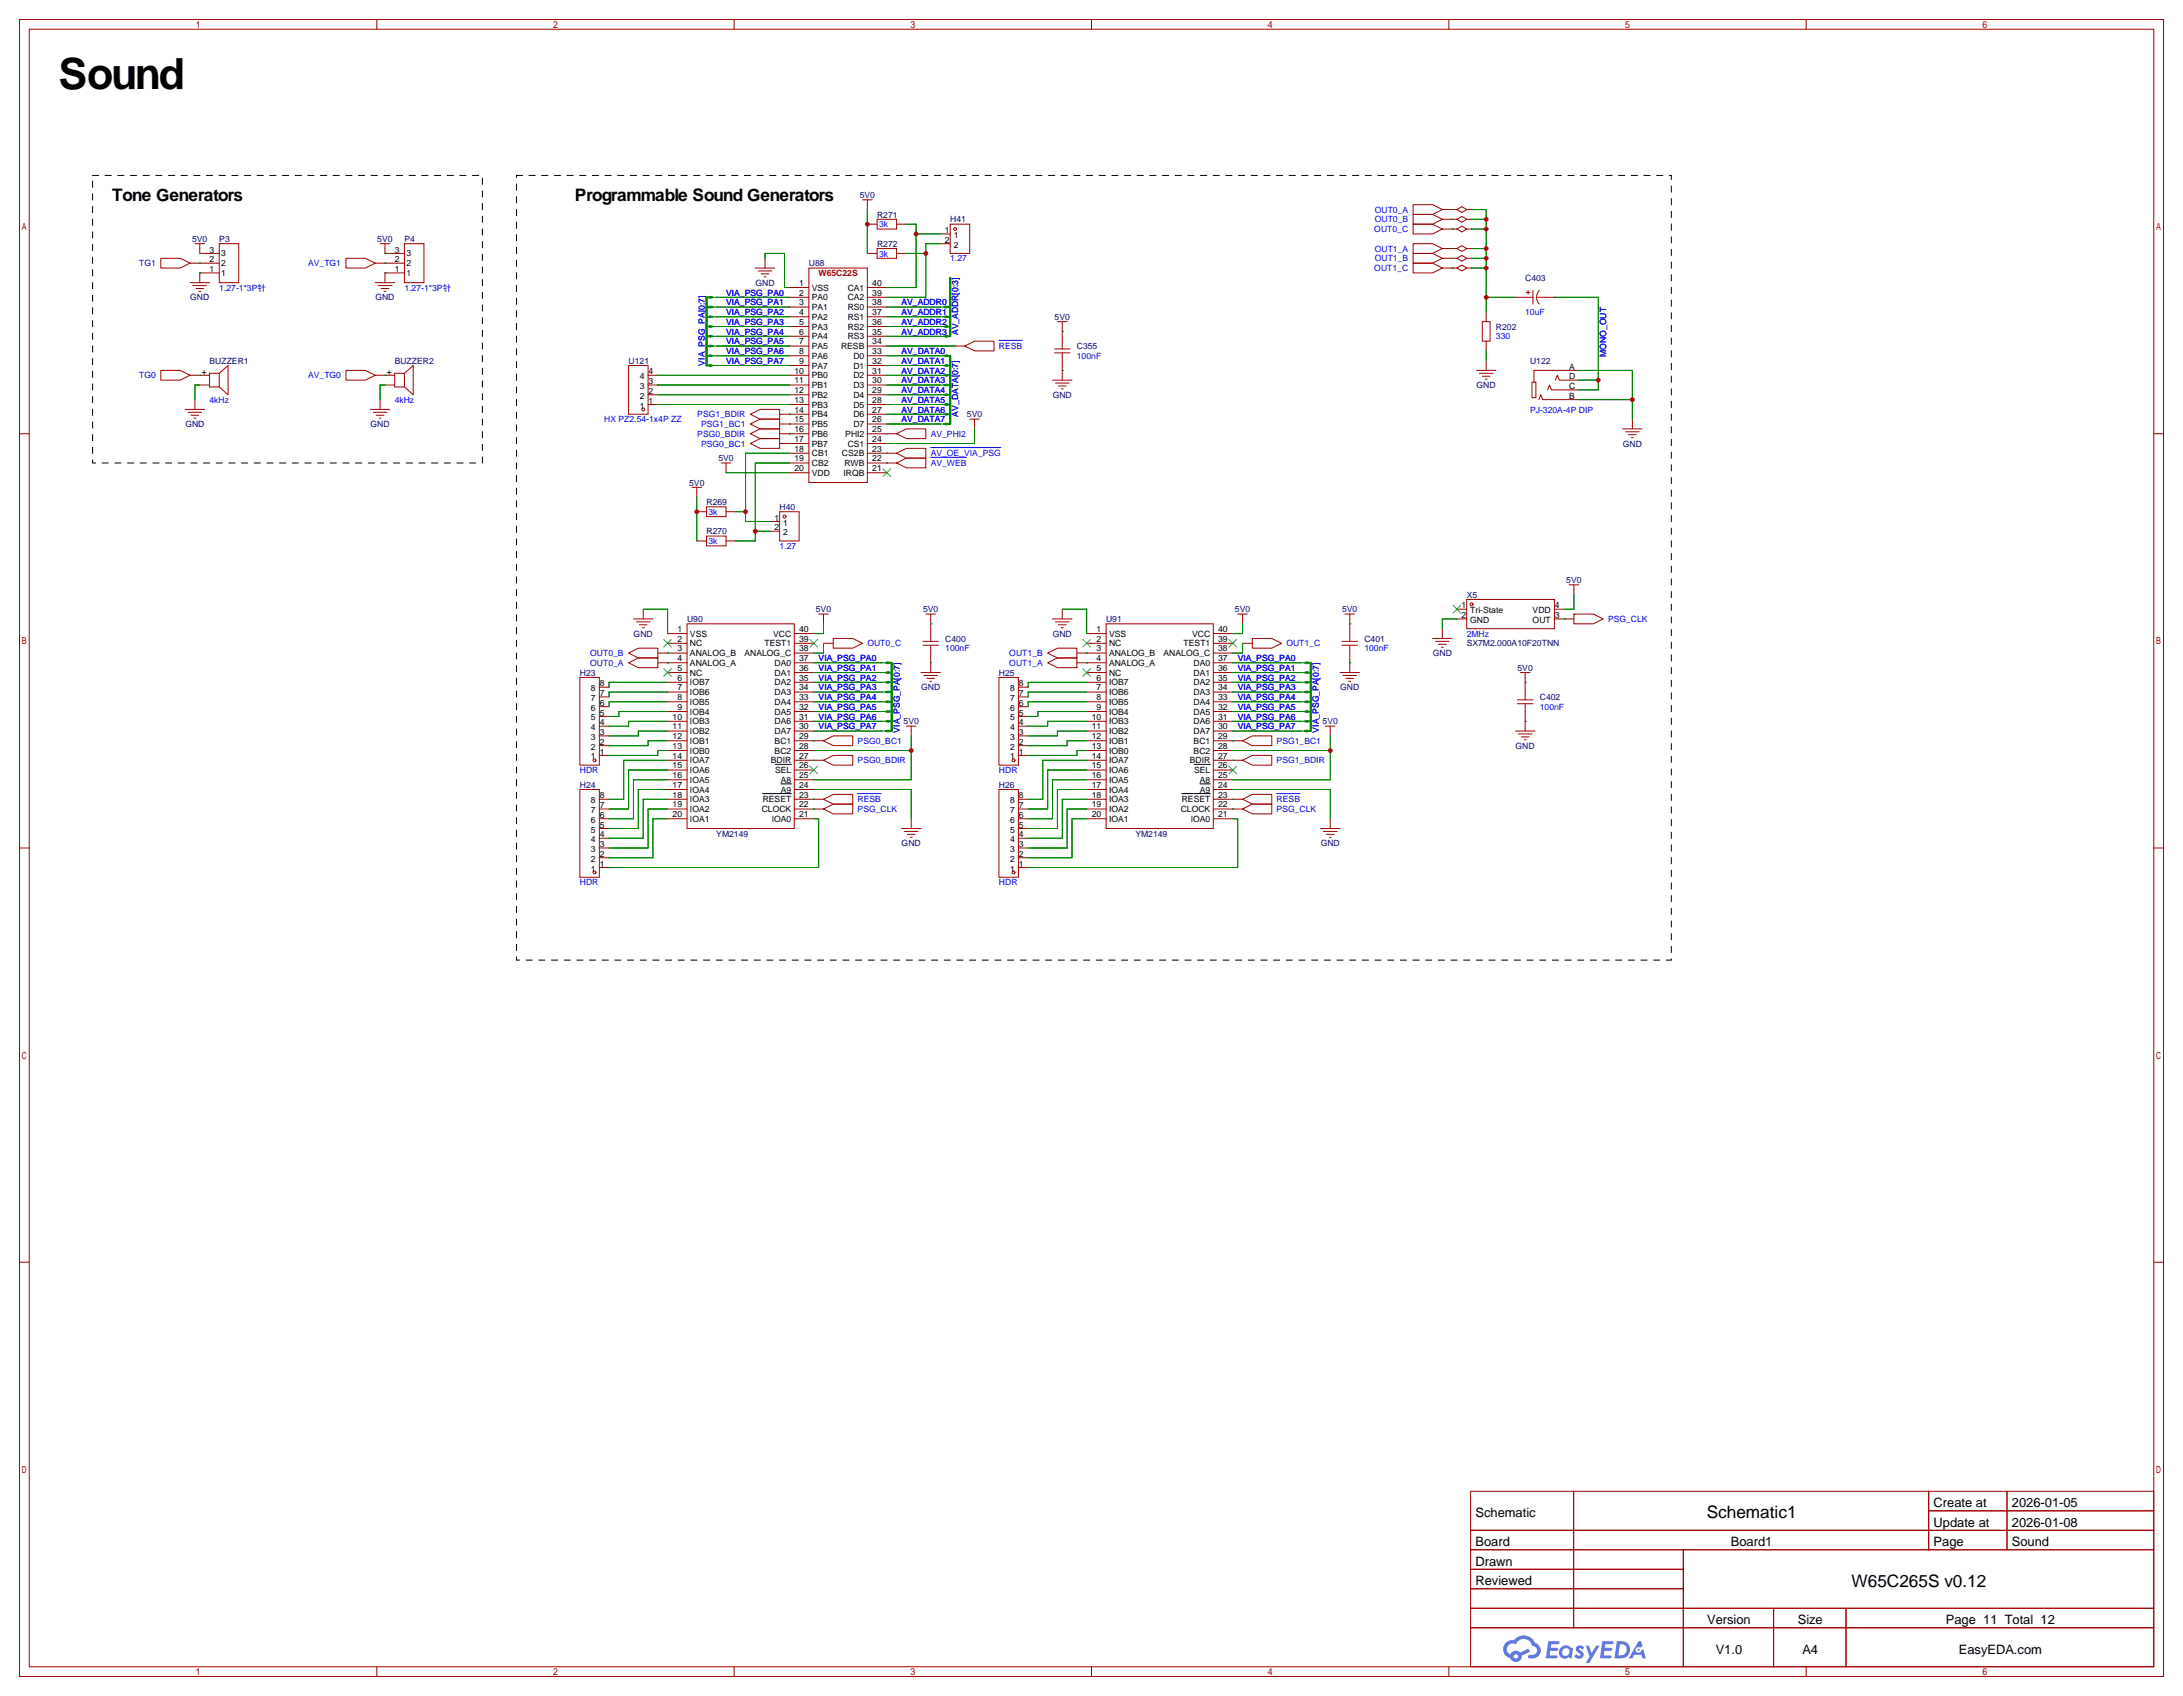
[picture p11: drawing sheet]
<svg xmlns="http://www.w3.org/2000/svg" width="569mm" height="442mm" viewBox="0 0 569 442" stroke-linecap="round" stroke-linejoin="round" font-family="sans-serif">
<defs><g id="words">
<text font-size="11.2" x="15.2" y="23.2">Sound</text>
<g font-size="4.5">
<text x="29.2" y="52.4">Tone Generators</text>
<text x="149.9" y="52.4">Programmable Sound Generators</text>
<text x="444.8" y="395.7">Schematic1</text>
<text x="482.6" y="413.5">W65C265S v0.12</text>
</g>
<g font-size="3.4">
<text x="384.6" y="395.3">Schematic</text>
<text x="504" y="392.8">Create at</text>
<text x="524.4" y="392.8">2026-01-05</text>
<text x="504" y="397.9">Update at</text>
<text x="524.4" y="397.9">2026-01-08</text>
<text x="384.6" y="403">Board</text>
<text x="451.1" y="403">Board1</text>
<text x="504" y="403">Page</text>
<text x="524.4" y="403">Sound</text>
<text x="384.6" y="408">Drawn</text>
<text x="384.6" y="413.1">Reviewed</text>
<text x="444.9" y="423.3">Version</text>
<text x="468.5" y="423.3">Size</text>
<text x="507.2" y="423.3">Page 11 Total 12</text>
<text x="447.2" y="430.9">V1.0</text>
<text x="469.8" y="430.9">A4</text>
<text x="510.5" y="430.9">EasyEDA.com</text>
</g>
<g font-size="2.2" fill="#000080">
<text x="224.1" y="51.6">5V0</text>
<text x="228.6" y="56.7">R271</text>
<text x="247.6" y="58">H41</text>
<text x="50.1" y="63.1">5V0</text>
<text x="57.1" y="63.1">P3</text>
<text x="98.3" y="63.1">5V0</text>
<text x="105.4" y="63.1">P4</text>
<text x="228.6" y="64.3">R272</text>
<text x="210.8" y="69.4">U88</text>
<text x="196.9" y="74.5">GND</text>
<text x="397.5" y="73.2">C403</text>
<text x="49.6" y="78.3">GND</text>
<text x="97.8" y="78.3">GND</text>
<text x="274.9" y="83.4">5V0</text>
<text x="389.9" y="85.9">R202</text>
<text x="54.6" y="94.8">BUZZER1</text>
<text x="102.9" y="94.8">BUZZER2</text>
<text x="163.8" y="94.8">U121</text>
<text x="280.7" y="91">C355</text>
<text x="398.8" y="94.8">U122</text>
<text x="384.9" y="101.2">GND</text>
<text x="274.4" y="103.7">GND</text>
<text x="48.3" y="111.3">GND</text>
<text x="96.6" y="111.3">GND</text>
<text x="252" y="108.8">5V0</text>
<text x="423" y="116.4">GND</text>
<text x="187.2" y="120.2">5V0</text>
<text x="179.6" y="126.6">5V0</text>
<text x="184.1" y="131.6">R269</text>
<text x="203.2" y="132.9">H40</text>
<text x="184.1" y="139.3">R270</text>
<text x="382.3" y="155.8">X5</text>
<text x="408.2" y="152">5V0</text>
<text x="212.6" y="159.6">5V0</text>
<text x="240.6" y="159.6">5V0</text>
<text x="321.9" y="159.6">5V0</text>
<text x="349.8" y="159.6">5V0</text>
<text x="165.1" y="165.9">GND</text>
<text x="179.1" y="162.1">U90</text>
<text x="246.4" y="167.2">C400</text>
<text x="274.4" y="165.9">GND</text>
<text x="288.3" y="162.1">U91</text>
<text x="355.6" y="167.2">C401</text>
<text x="373.4" y="171">GND</text>
<text x="382.3" y="168.5">SX7M2.000A10F20TNN</text>
<text x="151.1" y="176.1">H23</text>
<text x="240.1" y="179.9">GND</text>
<text x="260.3" y="176.1">H25</text>
<text x="349.3" y="179.9">GND</text>
<text x="395.5" y="174.8">5V0</text>
<text x="401.3" y="182.4">C402</text>
<text x="235.5" y="188.8">5V0</text>
<text x="344.7" y="188.8">5V0</text>
<text x="395" y="195.1">GND</text>
<text x="151.1" y="205.3">H24</text>
<text x="260.3" y="205.3">H26</text>
<text x="186.7" y="218">YM2149</text>
<text x="235" y="220.5">GND</text>
<text x="295.9" y="218">YM2149</text>
<text x="344.2" y="220.5">GND</text>
</g>
<g font-size="2.2" fill="#00f">
<text x="229.1" y="59.2">3k</text>
<text x="358.3" y="55.4">OUT0_A</text>
<text x="358.3" y="58">OUT0_B</text>
<text x="358.2" y="60.5">OUT0_C</text>
<text x="358.3" y="65.6">OUT1_A</text>
<text x="36.3" y="69.4">TG1</text>
<text x="80.3" y="69.4">AV_TG1</text>
<text x="229.1" y="66.9">3k</text>
<text x="247.6" y="68.1">1.27</text>
<text x="358.2" y="70.7">OUT1_C</text>
<text x="358.3" y="68.1">OUT1_B</text>
<text x="57.1" y="75.8">1.27-1*3P针</text>
<text x="105.4" y="75.8">1.27-1*3P针</text>
<text x="189.2" y="77">VIA_PSG_PA0</text>
<text x="189.2" y="79.6">VIA_PSG_PA1</text>
<text x="189.2" y="82.1">VIA_PSG_PA2</text>
<text x="234.9" y="79.6">AV_ADDR0</text>
<text x="234.9" y="82.1">AV_ADDR1</text>
<text x="397.5" y="82.1">10uF</text>
<text x="189.2" y="84.6">VIA_PSG_PA3</text>
<text x="189.2" y="87.2">VIA_PSG_PA4</text>
<text x="189.2" y="89.7">VIA_PSG_PA5</text>
<text x="234.9" y="84.6">AV_ADDR2</text>
<text x="234.9" y="87.2">AV_ADDR3</text>
<text x="249.7" y="87.3" transform="rotate(-90 249.7 87.3)">AV_ADDR[0:3]</text>
<text x="389.9" y="88.5">330</text>
<text x="183.7" y="95.3" transform="rotate(-90 183.7 95.3)">VIA_PSG_PA[0:7]</text>
<text x="189.2" y="92.3">VIA_PSG_PA6</text>
<text x="189.2" y="94.8">VIA_PSG_PA7</text>
<text x="234.9" y="92.3">AV_DATA0</text>
<text x="234.9" y="94.8">AV_DATA1</text>
<text x="260.3" y="91">RESB</text>
<text x="280.7" y="93.5">100nF</text>
<text x="418.7" y="93" transform="rotate(-90 418.7 93)">MONO_OUT</text>
<text x="36.3" y="98.6">TG0</text>
<text x="80.3" y="98.6">AV_TG0</text>
<text x="234.9" y="97.3">AV_DATA2</text>
<text x="234.9" y="99.9">AV_DATA3</text>
<text x="54.6" y="105">4kHz</text>
<text x="102.9" y="105">4kHz</text>
<text x="234.9" y="102.4">AV_DATA4</text>
<text x="234.9" y="105">AV_DATA5</text>
<text x="234.9" y="107.5">AV_DATA6</text>
<text x="398.8" y="107.5">PJ-320A-4P DIP</text>
<text x="157.5" y="110">HX PZ2.54-1x4P ZZ</text>
<text x="181.7" y="113.9">PSG0_BDIR</text>
<text x="181.7" y="108.8">PSG1_BDIR</text>
<text x="182.7" y="111.3">PSG1_BC1</text>
<text x="234.9" y="110">AV_DATA7</text>
<text x="242.6" y="113.9">AV_PHI2</text>
<text x="249.7" y="108.6" transform="rotate(-90 249.7 108.6)">AV_DATA[0:7]</text>
<text x="182.7" y="116.4">PSG0_BC1</text>
<text x="242.6" y="118.9">AV_OE_VIA_PSG</text>
<text x="242.6" y="121.5">AV_WEB</text>
<text x="184.7" y="134.2">3k</text>
<text x="184.7" y="141.8">3k</text>
<text x="203.2" y="143.1">1.27</text>
<text x="382.3" y="165.9">2MHz</text>
<text x="419.1" y="162.1">PSG_CLK</text>
<text x="153.8" y="171">OUT0_B</text>
<text x="153.8" y="173.5">OUT0_A</text>
<text x="213.4" y="172.3">VIA_PSG_PA0</text>
<text x="226.1" y="168.5">OUT0_C</text>
<text x="246.4" y="169.7">100nF</text>
<text x="263.1" y="171">OUT1_B</text>
<text x="263.1" y="173.5">OUT1_A</text>
<text x="322.6" y="172.3">VIA_PSG_PA0</text>
<text x="335.3" y="168.5">OUT1_C</text>
<text x="355.6" y="169.7">100nF</text>
<text x="213.4" y="174.8">VIA_PSG_PA1</text>
<text x="213.4" y="177.4">VIA_PSG_PA2</text>
<text x="213.4" y="179.9">VIA_PSG_PA3</text>
<text x="322.6" y="174.8">VIA_PSG_PA1</text>
<text x="322.6" y="177.4">VIA_PSG_PA2</text>
<text x="322.6" y="179.9">VIA_PSG_PA3</text>
<text x="213.4" y="182.4">VIA_PSG_PA4</text>
<text x="213.4" y="185">VIA_PSG_PA5</text>
<text x="322.6" y="182.4">VIA_PSG_PA4</text>
<text x="322.6" y="185">VIA_PSG_PA5</text>
<text x="401.3" y="185">100nF</text>
<text x="213.4" y="187.5">VIA_PSG_PA6</text>
<text x="213.4" y="190.1">VIA_PSG_PA7</text>
<text x="234.5" y="190.9" transform="rotate(-90 234.5 190.9)">VIA_PSG_PA[0:7]</text>
<text x="322.6" y="187.5">VIA_PSG_PA6</text>
<text x="322.6" y="190.1">VIA_PSG_PA7</text>
<text x="343.7" y="190.9" transform="rotate(-90 343.7 190.9)">VIA_PSG_PA[0:7]</text>
<text x="223.5" y="193.9">PSG0_BC1</text>
<text x="332.7" y="193.9">PSG1_BC1</text>
<text x="151.1" y="201.5">HDR</text>
<text x="223.5" y="198.9">PSG0_BDIR</text>
<text x="260.3" y="201.5">HDR</text>
<text x="332.7" y="198.9">PSG1_BDIR</text>
<text x="223.5" y="209.1">RESB</text>
<text x="332.7" y="209.1">RESB</text>
<text x="223.5" y="211.6">PSG_CLK</text>
<text x="332.7" y="211.6">PSG_CLK</text>
<text x="151.1" y="230.7">HDR</text>
<text x="260.3" y="230.7">HDR</text>
</g>
<g font-size="2.2">
<text x="54.6" y="65.8">3</text>
<text x="102.9" y="65.8">3</text>
<text x="246.3" y="60.7">1</text>
<text x="246.3" y="63.3">2</text>
<text x="248.6" y="62">1</text>
<text x="248.6" y="64.6">2</text>
<text x="54.6" y="70.9">1</text>
<text x="54.6" y="68.4">2</text>
<text x="57.7" y="71.9">1</text>
<text x="57.7" y="69.4">2</text>
<text x="57.7" y="66.8">3</text>
<text x="102.9" y="70.9">1</text>
<text x="102.9" y="68.4">2</text>
<text x="105.9" y="71.9">1</text>
<text x="105.9" y="69.4">2</text>
<text x="105.9" y="66.8">3</text>
<text x="208.3" y="74.5">1</text>
<text x="208.3" y="77">2</text>
<text x="211.6" y="75.8">VSS</text>
<text x="220.9" y="75.8">CA1</text>
<text x="227.3" y="77">39</text>
<text x="227.3" y="74.5">40</text>
<text x="208.3" y="79.6">3</text>
<text x="208.3" y="82.1">4</text>
<text x="211.6" y="78.3">PA0</text>
<text x="211.6" y="80.8">PA1</text>
<text x="211.6" y="83.4">PA2</text>
<text x="220.9" y="83.4">RS1</text>
<text x="220.9" y="80.8">RS0</text>
<text x="220.9" y="78.3">CA2</text>
<text x="227.3" y="82.1">37</text>
<text x="227.3" y="79.6">38</text>
<text x="208.3" y="84.6">5</text>
<text x="208.3" y="87.2">6</text>
<text x="208.3" y="89.7">7</text>
<text x="211.6" y="85.9">PA3</text>
<text x="211.6" y="88.5">PA4</text>
<text x="220.9" y="88.5">RS3</text>
<text x="220.9" y="85.9">RS2</text>
<text x="227.3" y="89.7">34</text>
<text x="227.3" y="87.2">35</text>
<text x="227.3" y="84.6">36</text>
<text x="208.3" y="92.3">8</text>
<text x="208.3" y="94.8">9</text>
<text x="211.6" y="91">PA5</text>
<text x="211.6" y="93.5">PA6</text>
<text x="219.2" y="91">RESB</text>
<text x="222.4" y="93.5">D0</text>
<text x="227.3" y="94.8">32</text>
<text x="227.3" y="92.3">33</text>
<text x="52.6" y="97.8">+</text>
<text x="100.8" y="97.8">+</text>
<text x="166.7" y="101.4">3</text>
<text x="166.7" y="98.8">4</text>
<text x="169" y="100.1">3</text>
<text x="169" y="97.6">4</text>
<text x="207.1" y="97.3">10</text>
<text x="207.1" y="99.9">11</text>
<text x="211.6" y="96.1">PA7</text>
<text x="211.6" y="98.6">PB0</text>
<text x="211.6" y="101.2">PB1</text>
<text x="222.4" y="101.2">D3</text>
<text x="222.4" y="98.6">D2</text>
<text x="222.4" y="96.1">D1</text>
<text x="227.3" y="99.9">30</text>
<text x="227.3" y="97.3">31</text>
<text x="408.9" y="98.8">D</text>
<text x="408.9" y="101.4">C</text>
<text x="408.9" y="96.3">A</text>
<text x="166.7" y="106.5">1</text>
<text x="166.7" y="103.9">2</text>
<text x="169" y="105.2">1</text>
<text x="169" y="102.7">2</text>
<text x="207.1" y="102.4">12</text>
<text x="207.1" y="105">13</text>
<text x="207.1" y="107.5">14</text>
<text x="211.6" y="103.7">PB2</text>
<text x="211.6" y="106.2">PB3</text>
<text x="222.4" y="106.2">D5</text>
<text x="222.4" y="103.7">D4</text>
<text x="227.3" y="107.5">27</text>
<text x="227.3" y="105">28</text>
<text x="227.3" y="102.4">29</text>
<text x="408.9" y="103.9">B</text>
<text x="207.1" y="110">15</text>
<text x="207.1" y="112.6">16</text>
<text x="211.6" y="108.8">PB4</text>
<text x="211.6" y="111.3">PB5</text>
<text x="211.6" y="113.9">PB6</text>
<text x="220.3" y="113.9">PHI2</text>
<text x="222.4" y="111.3">D7</text>
<text x="222.4" y="108.8">D6</text>
<text x="227.3" y="112.6">25</text>
<text x="227.3" y="110">26</text>
<text x="207.1" y="115.1">17</text>
<text x="207.1" y="117.7">18</text>
<text x="211.6" y="116.4">PB7</text>
<text x="211.6" y="118.9">CB1</text>
<text x="219.4" y="118.9">CS2B</text>
<text x="220.9" y="116.4">CS1</text>
<text x="227.3" y="117.7">23</text>
<text x="227.3" y="115.1">24</text>
<text x="207.1" y="120.2">19</text>
<text x="207.1" y="122.7">20</text>
<text x="211.6" y="121.5">CB2</text>
<text x="211.6" y="124">VDD</text>
<text x="219.8" y="124">IRQB</text>
<text x="220.1" y="121.5">RWB</text>
<text x="227.3" y="122.7">21</text>
<text x="227.3" y="120.2">22</text>
<text x="201.8" y="135.7">1</text>
<text x="204.1" y="136.9">1</text>
<text x="201.8" y="138.2">2</text>
<text x="204.1" y="139.5">2</text>
<text x="380.9" y="161.1">2</text>
<text x="380.9" y="158.5">1</text>
<text x="383.2" y="159.8">Tri-State</text>
<text x="399.5" y="159.8">VDD</text>
<text x="405.3" y="158.5">4</text>
<text x="405.3" y="161.1">3</text>
<text x="176.6" y="164.7">1</text>
<text x="176.6" y="167.2">2</text>
<text x="179.8" y="165.9">VSS</text>
<text x="201.5" y="165.9">VCC</text>
<text x="208.3" y="167.2">39</text>
<text x="208.3" y="164.7">40</text>
<text x="285.8" y="164.7">1</text>
<text x="285.8" y="167.2">2</text>
<text x="289.1" y="165.9">VSS</text>
<text x="310.7" y="165.9">VCC</text>
<text x="317.5" y="167.2">39</text>
<text x="317.5" y="164.7">40</text>
<text x="383.2" y="162.3">GND</text>
<text x="399.5" y="162.3">OUT</text>
<text x="176.6" y="169.7">3</text>
<text x="176.6" y="172.3">4</text>
<text x="179.8" y="168.5">NC</text>
<text x="179.8" y="171">ANALOG_B</text>
<text x="179.8" y="173.5">ANALOG_A</text>
<text x="194" y="171">ANALOG_C</text>
<text x="199.3" y="168.5">TEST1</text>
<text x="201.9" y="173.5">DA0</text>
<text x="208.3" y="172.3">37</text>
<text x="208.3" y="169.7">38</text>
<text x="285.8" y="169.7">3</text>
<text x="285.8" y="172.3">4</text>
<text x="289.1" y="168.5">NC</text>
<text x="289.1" y="171">ANALOG_B</text>
<text x="289.1" y="173.5">ANALOG_A</text>
<text x="303.3" y="171">ANALOG_C</text>
<text x="308.5" y="168.5">TEST1</text>
<text x="311.1" y="173.5">DA0</text>
<text x="317.5" y="172.3">37</text>
<text x="317.5" y="169.7">38</text>
<text x="156.3" y="178.9">8</text>
<text x="176.6" y="174.8">5</text>
<text x="176.6" y="177.4">6</text>
<text x="176.6" y="179.9">7</text>
<text x="179.8" y="176.1">NC</text>
<text x="179.8" y="178.6">IOB7</text>
<text x="201.9" y="178.6">DA2</text>
<text x="201.9" y="176.1">DA1</text>
<text x="208.3" y="179.9">34</text>
<text x="208.3" y="177.4">35</text>
<text x="208.3" y="174.8">36</text>
<text x="265.6" y="178.9">8</text>
<text x="285.8" y="174.8">5</text>
<text x="285.8" y="177.4">6</text>
<text x="285.8" y="179.9">7</text>
<text x="289.1" y="176.1">NC</text>
<text x="289.1" y="178.6">IOB7</text>
<text x="311.1" y="178.6">DA2</text>
<text x="311.1" y="176.1">DA1</text>
<text x="317.5" y="179.9">34</text>
<text x="317.5" y="177.4">35</text>
<text x="317.5" y="174.8">36</text>
<text x="154" y="185.2">6</text>
<text x="154" y="182.7">7</text>
<text x="154" y="180.1">8</text>
<text x="156.3" y="183.9">6</text>
<text x="156.3" y="181.4">7</text>
<text x="176.6" y="182.4">8</text>
<text x="176.6" y="185">9</text>
<text x="179.8" y="181.2">IOB6</text>
<text x="179.8" y="183.7">IOB5</text>
<text x="201.9" y="183.7">DA4</text>
<text x="201.9" y="181.2">DA3</text>
<text x="208.3" y="185">32</text>
<text x="208.3" y="182.4">33</text>
<text x="263.2" y="185.2">6</text>
<text x="263.2" y="182.7">7</text>
<text x="263.2" y="180.1">8</text>
<text x="265.6" y="183.9">6</text>
<text x="265.6" y="181.4">7</text>
<text x="285.8" y="182.4">8</text>
<text x="285.8" y="185">9</text>
<text x="289.1" y="181.2">IOB6</text>
<text x="289.1" y="183.7">IOB5</text>
<text x="311.1" y="183.7">DA4</text>
<text x="311.1" y="181.2">DA3</text>
<text x="317.5" y="185">32</text>
<text x="317.5" y="182.4">33</text>
<text x="154" y="190.3">4</text>
<text x="154" y="187.7">5</text>
<text x="156.3" y="191.6">3</text>
<text x="156.3" y="189">4</text>
<text x="156.3" y="186.5">5</text>
<text x="175.3" y="187.5">10</text>
<text x="175.3" y="190.1">11</text>
<text x="179.8" y="186.2">IOB4</text>
<text x="179.8" y="188.8">IOB3</text>
<text x="179.8" y="191.3">IOB2</text>
<text x="201.9" y="191.3">DA7</text>
<text x="201.9" y="188.8">DA6</text>
<text x="201.9" y="186.2">DA5</text>
<text x="208.3" y="190.1">30</text>
<text x="208.3" y="187.5">31</text>
<text x="263.2" y="190.3">4</text>
<text x="263.2" y="187.7">5</text>
<text x="265.6" y="191.6">3</text>
<text x="265.6" y="189">4</text>
<text x="265.6" y="186.5">5</text>
<text x="284.5" y="187.5">10</text>
<text x="284.5" y="190.1">11</text>
<text x="289.1" y="186.2">IOB4</text>
<text x="289.1" y="188.8">IOB3</text>
<text x="289.1" y="191.3">IOB2</text>
<text x="311.1" y="191.3">DA7</text>
<text x="311.1" y="188.8">DA6</text>
<text x="311.1" y="186.2">DA5</text>
<text x="317.5" y="190.1">30</text>
<text x="317.5" y="187.5">31</text>
<text x="154" y="197.9">1</text>
<text x="154" y="195.4">2</text>
<text x="154" y="192.8">3</text>
<text x="156.3" y="196.6">1</text>
<text x="156.3" y="194.1">2</text>
<text x="175.3" y="192.6">12</text>
<text x="175.3" y="195.1">13</text>
<text x="175.3" y="197.7">14</text>
<text x="179.8" y="193.9">IOB1</text>
<text x="179.8" y="196.4">IOB0</text>
<text x="201.9" y="196.4">BC2</text>
<text x="201.9" y="193.9">BC1</text>
<text x="208.3" y="197.7">27</text>
<text x="208.3" y="195.1">28</text>
<text x="208.3" y="192.6">29</text>
<text x="263.2" y="197.9">1</text>
<text x="263.2" y="195.4">2</text>
<text x="263.2" y="192.8">3</text>
<text x="265.6" y="196.6">1</text>
<text x="265.6" y="194.1">2</text>
<text x="284.5" y="192.6">12</text>
<text x="284.5" y="195.1">13</text>
<text x="284.5" y="197.7">14</text>
<text x="289.1" y="193.9">IOB1</text>
<text x="289.1" y="196.4">IOB0</text>
<text x="311.1" y="196.4">BC2</text>
<text x="311.1" y="193.9">BC1</text>
<text x="317.5" y="197.7">27</text>
<text x="317.5" y="195.1">28</text>
<text x="317.5" y="192.6">29</text>
<text x="175.3" y="200.2">15</text>
<text x="175.3" y="202.8">16</text>
<text x="179.8" y="198.9">IOA7</text>
<text x="179.8" y="201.5">IOA6</text>
<text x="200.9" y="198.9">BDIR</text>
<text x="202" y="201.5">SEL</text>
<text x="208.3" y="202.8">25</text>
<text x="208.3" y="200.2">26</text>
<text x="284.5" y="200.2">15</text>
<text x="284.5" y="202.8">16</text>
<text x="289.1" y="198.9">IOA7</text>
<text x="289.1" y="201.5">IOA6</text>
<text x="310.1" y="198.9">BDIR</text>
<text x="311.2" y="201.5">SEL</text>
<text x="317.5" y="202.8">25</text>
<text x="317.5" y="200.2">26</text>
<text x="154" y="209.3">8</text>
<text x="156.3" y="208.1">8</text>
<text x="175.3" y="205.3">17</text>
<text x="175.3" y="207.8">18</text>
<text x="179.8" y="204">IOA5</text>
<text x="179.8" y="206.6">IOA4</text>
<text x="179.8" y="209.1">IOA3</text>
<text x="198.8" y="209.1">RESET</text>
<text x="203.5" y="206.6">A9</text>
<text x="203.5" y="204">A8</text>
<text x="208.3" y="207.8">23</text>
<text x="208.3" y="205.3">24</text>
<text x="263.2" y="209.3">8</text>
<text x="265.6" y="208.1">8</text>
<text x="284.5" y="205.3">17</text>
<text x="284.5" y="207.8">18</text>
<text x="289.1" y="204">IOA5</text>
<text x="289.1" y="206.6">IOA4</text>
<text x="289.1" y="209.1">IOA3</text>
<text x="308" y="209.1">RESET</text>
<text x="312.7" y="206.6">A9</text>
<text x="312.7" y="204">A8</text>
<text x="317.5" y="207.8">23</text>
<text x="317.5" y="205.3">24</text>
<text x="154" y="214.4">6</text>
<text x="154" y="211.9">7</text>
<text x="156.3" y="215.7">5</text>
<text x="156.3" y="213.1">6</text>
<text x="156.3" y="210.6">7</text>
<text x="175.3" y="210.4">19</text>
<text x="175.3" y="212.9">20</text>
<text x="179.8" y="211.6">IOA2</text>
<text x="179.8" y="214.2">IOA1</text>
<text x="198.5" y="211.6">CLOCK</text>
<text x="201.1" y="214.2">IOA0</text>
<text x="208.3" y="212.9">21</text>
<text x="208.3" y="210.4">22</text>
<text x="263.2" y="214.4">6</text>
<text x="263.2" y="211.9">7</text>
<text x="265.6" y="215.7">5</text>
<text x="265.6" y="213.1">6</text>
<text x="265.6" y="210.6">7</text>
<text x="284.5" y="210.4">19</text>
<text x="284.5" y="212.9">20</text>
<text x="289.1" y="211.6">IOA2</text>
<text x="289.1" y="214.2">IOA1</text>
<text x="307.7" y="211.6">CLOCK</text>
<text x="310.4" y="214.2">IOA0</text>
<text x="317.5" y="212.9">21</text>
<text x="317.5" y="210.4">22</text>
<text x="154" y="219.5">4</text>
<text x="154" y="217">5</text>
<text x="156.3" y="220.8">3</text>
<text x="156.3" y="218.2">4</text>
<text x="263.2" y="219.5">4</text>
<text x="263.2" y="217">5</text>
<text x="265.6" y="220.8">3</text>
<text x="265.6" y="218.2">4</text>
<text x="154" y="227.1">1</text>
<text x="154" y="224.6">2</text>
<text x="154" y="222">3</text>
<text x="156.3" y="225.8">1</text>
<text x="156.3" y="223.3">2</text>
<text x="263.2" y="227.1">1</text>
<text x="263.2" y="224.6">2</text>
<text x="263.2" y="222">3</text>
<text x="265.6" y="225.8">1</text>
<text x="265.6" y="223.3">2</text>
</g>
<text font-size="2.2" fill="#a00000" x="213.4" y="71.9">W65C22S</text>
</g></defs>
<g fill="none" stroke="#a10000" stroke-width=".26">
<path d="M5.1 5.1h558.8v431.8h-558.8zM7.6 7.6h553.7v426.7h-553.7zM98.2 5.1v2.5M191.3 5.1v2.5M284.5 5.1v2.5M377.6 5.1v2.5M470.7 5.1v2.5M5.1 113h2.5M561.3 113h2.6M5.1 221h2.5M561.3 221h2.6M5.1 328.9h2.5"/>
<path d="M561.3 328.9h2.6M383.3 388.6h178v45.7h-178zM383.3 398.8h178M410.1 388.6v35.6M502.7 388.6v15.3M502.7 393.7h58.6M523.1 388.6v15.3M383.3 403.9h178M383.3 408.9h55.4M383.3 419.1h178M383.3 414h55.4M438.7 403.9v30.4"/>
<path d="M462.3 419.1v15.2M481.1 419.1v15.2M98.2 434.3v2.6M191.3 434.3v2.6M284.5 434.3v2.6M377.6 434.3v2.6M383.3 424.2h178M470.7 434.3v2.6"/>
</g>
<g fill="#5487ff">
<path d="M411 429a1.3 1.3 0 0 1 1.9 .3l-.4 .6a.47 .47 0 0 0-.4-.4 .47 .47 0 0 0-.5 .3l.1 .1a1.28 1.28 0 0 1 .7 2 1.53 1.53 0 0 1-2.1-.3l.5-.6 .8 .5a.31 .31 0 0 0 .3-.3 .31 .31 0 0 0-.3-.3 1.12 1.12 0 0 1-.6-1.9z"/>
<path d="M413.3 428.8h.8l.7 2 1.2-2h.9l-2.7 4.6h-.9l1-1.7z"/>
<path d="M403.5 427.7h2.5a.4 .4 0 0 1 .5 .4 .4 .4 0 0 1-.5 .4h-1.7l-.1 .9h1.6l.3 .4-.4 .4h-1.7l-.1 1.2h1.6a.39 .39 0 0 1 .4 .4 .39 .39 0 0 1-.4 .4h-2.6z"/>
<path d="M417.6 427.7h2.5a.4 .4 0 0 1 .5 .4 .4 .4 0 0 1-.4 .4h-1.8l-.1 .9h1.6l.3 .2a.4 .4 0 0 1-.4 .6h-1.6l-.2 1.2h1.6a.39 .39 0 0 1 .4 .4 .39 .39 0 0 1-.4 .4h-2.6z"/>
<path d="M427 427.7h.8l.3 1.3-.6 .4a.75 .75 0 0 0-1.1 .3 .75 .75 0 0 0 .4 1 .75 .75 0 0 0 1-.7l.5-.2 .6 2.3h-.8l-.3-.9h-1.8l-.5 .9h-1z"/>
<path d="M421.4 427.7l-.6 4.5h1.4a2.27 2.27 0 0 0 2.7-2.3 2.27 2.27 0 0 0-2.7-2.2zM422.2 428.5a1.5 1.5 0 0 1 1.8 1.5 1.5 1.5 0 0 1-1.9 1.4h-.3z"/>
<path d="M406.8 429.3a1.6 1.6 0 0 0-.3 2.3 1.6 1.6 0 0 0 2.3 .2l.8 .4 .3-2.5-.1-.3h-.5a1.58 1.58 0 0 0-2.5-.1zM407.4 429.8a.99 .99 0 0 1 1.7 .6 .99 .99 0 0 1-1.4 1.1 .98 .98 0 0 1-.3-1.7z"/>
<path d="M392.5 428.1a2.37 2.37 0 0 0 1.1 4 1.54 1.54 0 0 0 1.8 1 1.54 1.54 0 0 0 1.2-1.6l2.2-1.1-.5-.8-2.1 1a1.57 1.57 0 0 0-2.6 .5 1.5 1.5 0 0 1-.7-2.1 1.5 1.5 0 0 1 2.2-.5 2.27 2.27 0 0 1 2.3-1.4 2.27 2.27 0 0 1 2 1.8 1.16 1.16 0 0 1 1.2 1.1 1.16 1.16 0 0 1-1.1 1.2h-.7a.47 .47 0 0 0-.6 .4 .47 .47 0 0 0 .5 .6 2.14 2.14 0 0 0 2.7-1.4 2.14 2.14 0 0 0-1.3-2.7 3.2 3.2 0 0 0-5.5-.7l-1.1 .1zM394.5 431.6a.6 .6 0 0 1 1.2 0 .6 .6 0 0 1-1.2 0z"/>
<circle cx="427" cy="429.9" r=".28"/>
</g>
<g fill="none" stroke="#a10000" stroke-width=".26">
<path d="M224.8 52.1h2.5M226.1 58.4h2.5M226.1 52.1v2.5M228.6 57.1h5.1v2.6h-5.1zM233.7 58.4h2.5M247.6 58.4h5.1v7.6h-5.1zM368.3 53.3h5.1l2.5 1.3-2.5 1.3h-5.1zM368.3 55.9h5.1l2.5 1.2-2.5 1.3h-5.1zM368.3 58.4h5.1l2.5 1.3-2.5 1.3h-5.1zM375.9 54.6h3.8M375.9 57.1h3.8M375.9 59.7h3.8"/>
<path d="M379.7 54.6l1.3-.8 1.3 .8-1.3 .8zM379.7 57.1l1.3-.7 1.3 .7-1.3 .8zM379.7 59.7l1.3-.8 1.3 .8-1.3 .8zM382.3 54.6h1.2M382.3 57.1h1.2M382.3 59.7h1.2M41.9 67.3h5.1l2.5 1.3-2.5 1.2h-5.1zM49.5 68.6h7.6M49.5 73.7h5.1M50.3 74.4h3.5M50.8 63.5h2.5M51.1 75.2h2"/>
<path d="M51.8 75.9h.5M52.1 63.5v2.5h5M57.1 63.5h5.1v10.2h-5.1zM57.1 71.1h-5v2.6M90.2 67.3h5l2.6 1.3-2.6 1.2h-5zM97.8 68.6h7.6M97.8 73.7h5.1M98.6 74.4h3.5M99.1 63.5h2.5M99.3 75.2h2M100.1 75.9h.5M100.3 63.5v2.5h5.1"/>
<path d="M105.4 63.5h5.1v10.2h-5.1zM105.4 71.1h-5.1v2.6M196.8 69.8h5.1M197.6 70.6h3.6M198.4 71.4h2M199.1 72.1h.5M199.4 67.3v2.5M205.7 74.9h5.1M205.7 77.5h5.1M210.8 69.8h15.3v55.9h-15.3zM226.1 74.9h5M226.1 77.5h5"/>
<path d="M226.1 66h2.5M228.6 64.8h5.1v2.5h-5.1zM233.7 66h2.5M245.1 63.5h2.5M245.1 61h2.5M368.3 63.5h5.1l2.5 1.3-2.5 1.2h-5.1zM368.3 66h5.1l2.5 1.3-2.5 1.3h-5.1zM368.3 68.6h5.1l2.5 1.2-2.5 1.3h-5.1zM375.9 69.8h3.8M375.9 64.8h3.8M375.9 67.3h3.8M379.7 64.8l1.3-.8 1.3 .8-1.3 .7z"/>
<path d="M379.7 67.3l1.3-.8 1.3 .8-1.3 .8zM379.7 69.8l1.3-.7 1.3 .7-1.3 .8zM382.3 69.8h1.2M382.3 64.8h1.2M382.3 67.3h1.2M395 77.5h4.5M397.8 76.2h1M398.3 75.7v1M399.5 75.7v3.5M400.6 77.5h4.5M401.2 75.7a2.54 2.54 0 0 0 0 3.5M41.9 96.5h5.1l2.5 1.3-2.5 1.3h-5.1z"/>
<path d="M49.5 97.8h5.1M57.1 97.3l2.3-2v7.6l-2.3-2.1M57.1 97.3v3.5M57.1 97.3h-2.5v3.5h2.5M90.2 96.5h5l2.6 1.3-2.6 1.3h-5zM97.8 97.8h5.1M105.4 97.3h-2.5v3.5h2.5M105.4 97.3l2.3-2v7.6l-2.3-2.1M105.4 97.3v3.5M163.8 95.3h5.1v12.7h-5.1zM168.9 97.8h2.5M205.7 80h5.1"/>
<path d="M205.7 82.6h5.1M205.7 85.1h5.1M205.7 87.6h5.1M205.7 90.2h5.1M205.7 92.7h5.1M205.7 95.3h5.1M205.7 97.8h5.1M226.1 80h5M226.1 82.6h5M226.1 85.1h5M226.1 87.6h5M226.1 90.2h5"/>
<path d="M226.1 92.7h5M226.1 95.3h5M226.1 97.8h5M248.9 90.2h2.6M251.5 90.2l2.5-1.3h5.1v2.5h-5.1zM274.3 99.1h5.1M274.8 91.9h4.1M274.8 90.9h4.1M275.1 99.8h3.5M275.6 83.8h2.5M276.9 83.8v7.1M276.9 91.9v7.2"/>
<path d="M384.8 96.5h5.1M385.6 97.3h3.5M386.3 83.8h2.1v5.1h-2.1zM386.3 98h2.1M387.1 98.8h.5M387.3 81.3v2.5M387.3 88.9v2.5M387.3 94v2.5M399.3 99.6h1v4h-1zM405.4 99.1l.5-1.3 .5 1.3h5.1M411.5 96.5h-11.7v3.1M48.3 106.7h5"/>
<path d="M49 107.4h3.6M49.8 108.2h2M50.5 109h.6M50.8 104.1v2.6M52.1 100.3h2.5M96.5 106.7h5.1M97.3 107.4h3.5M98 108.2h2.1M98.8 109h.5M99.1 104.1v2.6M100.3 100.3h2.6M168.9 100.3h2.5"/>
<path d="M168.9 102.9h2.5M168.9 105.4h2.5M195.6 115.6l2.5-1.3h5.1v2.5h-5.1zM195.6 113l2.5-1.2h5.1v2.5h-5.1zM195.6 110.5l2.5-1.3h5.1v2.6h-5.1zM195.6 108l2.5-1.3h5.1v2.5h-5.1zM203.2 108h7.6M203.2 110.5h7.6M203.2 113h7.6M203.2 115.6h7.6M205.7 100.3h5.1M205.7 102.9h5.1"/>
<path d="M205.7 105.4h5.1M205.7 118.1h5.1M226.1 100.3h5M226.1 102.9h5M226.1 105.4h5M226.1 108h5M226.1 110.5h5M226.1 113h7.6M226.1 115.6h5M226.1 118.1h7.6M233.7 113l2.5-1.2h5.1v2.5h-5.1zM233.7 118.1l2.5-1.3h5.1v2.6h-5.1z"/>
<path d="M252.7 109.2h2.6M254 109.2v2.6M275.8 100.6h2.1M276.6 101.3h.5M401.1 104.1l.5-1.2 .5 1.2h9.4M403.4 101.6l.5-1.3 .5 1.3h7.1M422.9 111.8h5.1M423.7 112.5h3.5M424.4 113.3h2.1M425.2 114h.5M425.4 109.2v2.6M180.3 127h2.6"/>
<path d="M181.6 133.4h2.5M181.6 127v2.5M184.1 132.1h5.1v2.5h-5.1zM184.1 139.7h5.1v2.5h-5.1zM188 120.7h2.5M189.2 120.7v2.5M189.2 133.4h2.6M200.7 135.9h2.5M200.7 138.4h2.5M203.2 133.4h5.1v7.6h-5.1zM205.7 120.7h5.1M205.7 123.2h5.1"/>
<path d="M226.1 120.7h7.6M226.1 123.2h5M233.7 120.7l2.5-1.3h5.1v2.5h-5.1zM167.6 158.8v2.5M181.6 141h2.5M189.2 141h2.6M276.9 158.8v2.5M379.7 158.8h2.6M382.3 156.2h22.8v7.6h-22.8zM405.1 158.8h2.6M408.9 152.4h2.6M410.2 152.4v2.5"/>
<path d="M151.1 176.5h5.1v22.9h-5.1zM156.2 179.1h2.5M163.8 170.2l2.6-1.3h5v2.6h-5zM163.8 172.7l2.6-1.2h5v2.5h-5zM165.1 161.3h5.1M165.9 162.1h3.5M166.6 162.8h2.1M167.4 163.6h.5M171.4 170.2h7.7M171.4 172.7h7.7M174 165.1h5.1M174 167.6h5.1"/>
<path d="M174 175.3h5.1M174 177.8h5.1M179.1 162.6h27.9v53.3h-27.9zM207 165.1h5.1M207 167.6h5.1M207 170.2h5.1M207 172.7h5.1M207 175.3h5.1M207 177.8h5.1M213.4 160h2.5M214.6 167.6h2.6M214.6 160v2.6"/>
<path d="M217.2 166.4h5l2.6 1.2-2.6 1.3h-5zM240 175.3h5.1M240.5 168.1h4.1M240.5 167.1h4.1M240.8 176h3.5M241.3 160h2.5M241.6 176.8h2M242.3 177.5h.5M242.6 160v7.1M242.6 168.1v7.2M260.3 176.5h5.1v22.9h-5.1zM265.4 179.1h2.6"/>
<path d="M273 170.2l2.6-1.3h5.1v2.6h-5.1zM273 172.7l2.6-1.2h5.1v2.5h-5.1zM274.3 161.3h5.1M275.1 162.1h3.5M275.8 162.8h2.1M276.6 163.6h.5M280.7 170.2h7.6M280.7 172.7h7.6M283.2 165.1h5.1M283.2 167.6h5.1M283.2 175.3h5.1M283.2 177.8h5.1"/>
<path d="M288.3 162.6h27.9v53.3h-27.9zM316.2 165.1h5.1M316.2 167.6h5.1M316.2 170.2h5.1M316.2 172.7h5.1M316.2 175.3h5.1M316.2 177.8h5.1M322.6 160h2.5M323.8 167.6h2.6M323.8 160v2.6M326.4 166.4h5.1l2.5 1.2-2.5 1.3h-5.1zM349.2 175.3h5.1"/>
<path d="M349.8 168.1h4M349.8 167.1h4M350 176h3.6M350.5 160h2.6M350.8 176.8h2M351.5 177.5h.5M351.8 160v7.1M351.8 168.1v7.2M373.4 166.4h5.1M374.1 167.1h3.6M374.9 167.9h2M375.7 168.7h.5"/>
<path d="M375.9 163.8v2.6M379.7 161.3h2.6M396.2 175.3h2.6M397.5 175.3v7.1M405.1 161.3h5.1M410.2 160h5.1l2.5 1.3-2.5 1.3h-5.1zM156.2 189.2h2.5M156.2 196.9h2.5M156.2 194.3h2.5M156.2 191.8h2.5M156.2 186.7h2.5M156.2 184.2h2.5"/>
<path d="M156.2 181.6h2.5M174 180.3h5.1M174 182.9h5.1M174 185.4h5.1M174 188h5.1M174 190.5h5.1M174 193h5.1M174 195.6h5.1M174 198.1h5.1M207 180.3h5.1M207 182.9h5.1M207 185.4h5.1"/>
<path d="M207 188h5.1M207 190.5h5.1M207 193h7.6M207 195.6h5.1M207 198.1h7.6M214.6 198.1l2.6-1.2h5v2.5h-5zM214.6 193l2.6-1.2h5v2.5h-5zM236.2 189.2h2.6M237.5 189.2v2.6M265.4 189.2h2.6M265.4 196.9h2.6M265.4 194.3h2.6"/>
<path d="M265.4 191.8h2.6M265.4 186.7h2.6M265.4 184.2h2.6M265.4 181.6h2.6M283.2 180.3h5.1M283.2 182.9h5.1M283.2 185.4h5.1M283.2 188h5.1M283.2 190.5h5.1M283.2 193h5.1M283.2 195.6h5.1M283.2 198.1h5.1"/>
<path d="M316.2 180.3h5.1M316.2 182.9h5.1M316.2 185.4h5.1M316.2 188h5.1M316.2 190.5h5.1M316.2 193h7.6M316.2 195.6h5.1M316.2 198.1h7.6M323.8 198.1l2.6-1.2h5.1v2.5h-5.1zM323.8 193l2.6-1.2h5.1v2.5h-5.1zM345.4 189.2h2.6M346.7 189.2v2.6"/>
<path d="M395 190.5h5M395.5 183.4h4M395.5 182.4h4M395.7 191.3h3.6M396.5 192h2M397.3 192.8h.5M397.5 183.4v7.1M151.1 205.7h5.1v22.9h-5.1zM156.2 208.3h2.5M156.2 210.8h2.5M156.2 213.4h2.5M156.2 215.9h2.5"/>
<path d="M156.2 218.4h2.5M174 200.7h5.1M174 203.2h5.1M174 205.7h5.1M174 208.3h5.1M174 210.8h5.1M174 213.4h5.1M207 200.7h5.1M207 203.2h5.1M207 205.7h5.1M207 208.3h7.6M207 210.8h7.6"/>
<path d="M207 213.4h5.1M214.6 210.8l2.6-1.2h5v2.5h-5zM214.6 208.3l2.6-1.3h5v2.6h-5zM234.9 215.9h5.1M235.7 216.7h3.6M236.5 217.4h2M237.2 218.2h.5M237.5 213.4v2.5M260.3 205.7h5.1v22.9h-5.1zM265.4 208.3h2.6M265.4 210.8h2.6M265.4 213.4h2.6"/>
<path d="M265.4 215.9h2.6M265.4 218.4h2.6M283.2 200.7h5.1M283.2 203.2h5.1M283.2 205.7h5.1M283.2 208.3h5.1M283.2 210.8h5.1M283.2 213.4h5.1M316.2 200.7h5.1M316.2 203.2h5.1M316.2 205.7h5.1M316.2 208.3h7.6"/>
<path d="M316.2 210.8h7.6M316.2 213.4h5.1M323.8 210.8l2.6-1.2h5.1v2.5h-5.1zM323.8 208.3l2.6-1.3h5.1v2.6h-5.1zM344.2 215.9h5M344.9 216.7h3.6M345.7 217.4h2M346.5 218.2h.5M346.7 213.4v2.5M156.2 226.1h2.5M156.2 223.5h2.5M156.2 221h2.5"/>
<path d="M265.4 226.1h2.6M265.4 223.5h2.6M265.4 221h2.6"/>
<circle cx="248.9" cy="59.7" r=".38"/>
<circle cx="167.6" cy="106.7" r=".38"/>
<circle cx="204.5" cy="134.6" r=".38"/>
<circle cx="383.5" cy="157.5" r=".38"/>
<circle cx="154.9" cy="198.1" r=".38"/>
<circle cx="264.2" cy="198.1" r=".38"/>
<circle cx="154.9" cy="227.3" r=".38"/>
<circle cx="264.2" cy="227.3" r=".38"/>
</g>
<g fill="none" stroke="#3c3" stroke-width=".26">
<path d="M230.1 122.2l2.1 2M232.2 122.2l-2.1 2M378.7 157.7l2 2.1M380.7 157.7l-2 2.1M173 166.6l2 2.1M173 174.2l2 2.1M175 166.6l-2 2.1M175 174.2l-2 2.1M211.1 166.6l2 2.1M213.1 166.6l-2 2.1M282.2 166.6l2 2.1M282.2 174.2l2 2.1"/>
<path d="M284.2 166.6l-2 2.1M284.2 174.2l-2 2.1M320.3 166.6l2 2.1M322.3 166.6l-2 2.1M211.1 199.6l2 2.1M213.1 199.6l-2 2.1M320.3 199.6l2 2.1M322.3 199.6l-2 2.1"/>
</g>
<path d="M184.1 77.5v17.8M247.6 72.4v15.2M247.6 92.7v17.8M232.4 172.7v17.8M341.6 172.7v17.8" fill="none" stroke="#008700" stroke-width=".51"/>
<g fill="none" stroke="#008700" stroke-width=".26">
<path d="M226.1 54.6v11.4M236.2 58.4h2.6v16.5h-7.7M378.5 54.6h.1M378.5 57.1h.1M378.5 59.7h.1M383.5 54.6h3.8v26.7M383.5 59.7h3.8M383.5 57.1h3.8M52.1 68.6h.1M52.1 71.1h.1M52.1 66h.1M100.3 68.6h.1"/>
<path d="M100.3 71.1h.1M100.3 66h.1M185.9 77.5h19.8M199.4 67.3v-1.3h5.1v8.9h1.2M236.2 66h5.1M238.8 61h6.3M245.1 63.5h-3.8v14h-10.2M378.5 64.8h.1M378.5 67.3h.1M378.5 69.8h.1M383.5 69.8h3.8M383.5 67.3h3.8"/>
<path d="M383.5 64.8h3.8M387.3 77.5h7.7M405.1 77.5h11.5v24.1h-5.1M52.1 97.8h.1M100.3 97.8h.1M171.4 97.8h34.3M185.9 92.7h19.8M185.9 95.3h19.8M185.9 80h19.8M185.9 82.6h19.8M185.9 85.1h19.8M185.9 87.6h19.8"/>
<path d="M185.9 90.2h19.8M231.1 92.7h14.8M231.1 95.3h14.8M231.1 97.8h14.8M231.1 80h14.8M231.1 82.6h14.8M231.1 85.1h14.8M231.1 87.6h14.8M231.1 90.2h17.8M276.9 86.4h.1M276.9 96.5h.1M387.3 91.4v2.6"/>
<path d="M411.5 96.5h13.9v12.7M411.5 99.1h5.1M52.1 100.3h-1.3v3.8M100.3 100.3h-1.2v3.8M171.4 100.3h34.3M171.4 102.9h34.3M171.4 105.4h34.3M205.7 115.6h.1M205.7 113h.1M205.7 110.5h.1M205.7 108h.1M205.7 118.1h-11.4v17.8h6.4"/>
<path d="M231.1 113h.1M231.1 118.1h.1M231.1 100.3h14.8M231.1 102.9h14.8M231.1 105.4h14.8M231.1 108h14.8M231.1 110.5h14.8M254 111.8v3.8h-22.9M411.5 104.1h13.9M181.6 129.5v11.5M189.2 123.2h16.5M191.8 133.4h2.5"/>
<path d="M196.8 138.4h3.9M205.7 120.7h-8.9v20.3h-5M231.1 120.7h.1M167.6 158.8h6.4v6.3M276.9 158.8h6.3v6.3M410.2 154.9v3.9h-2.5M174 170.2h.1M174 172.7h.1M174 177.8h-15.3v1.3M212.1 172.7h18.5M212.1 175.3h18.5M212.1 177.8h18.5"/>
<path d="M214.6 162.6v2.5h-2.5M214.6 167.6v2.6h-2.5M242.6 162.6h.1M242.6 172.7h.1M283.2 170.2h.1M283.2 172.7h.1M283.2 177.8h-15.2v1.3M321.3 172.7h18.6M321.3 175.3h18.6M321.3 177.8h18.6M323.8 167.6v2.6h-2.5M323.8 162.6v2.5h-2.5"/>
<path d="M351.8 162.6h.1M351.8 172.7h.1M379.7 161.3h-3.8v2.5M397.5 177.8h.1M407.7 161.3h.1M174 195.6h-2.6v1.3h-12.7M174 180.3h-15.3v1.3M174 182.9h-15.3v1.3M174 185.4h-12.7v1.3h-2.6M174 188h-10.2v1.2h-5.1M174 190.5h-7.6v1.3h-7.7M174 193h-5.1v1.3h-10.2"/>
<path d="M174 198.1h-11.4v10.2h-3.9M212.1 193h.1M212.1 198.1h.1M212.1 195.6h25.4M212.1 180.3h18.5M212.1 182.9h18.5M212.1 185.4h18.5M212.1 188h18.5M212.1 190.5h18.5M237.5 191.8v11.4h-25.4M283.2 195.6h-2.5v1.3h-12.7M283.2 180.3h-15.2v1.3"/>
<path d="M283.2 182.9h-15.2v1.3M283.2 185.4h-12.7v1.3h-2.5M283.2 188h-10.2v1.2h-5M283.2 190.5h-7.6v1.3h-7.6M283.2 193h-5.1v1.3h-10.1M283.2 198.1h-11.4v10.2h-3.8M321.3 193h.1M321.3 198.1h.1M321.3 195.6h25.4M321.3 180.3h18.6M321.3 182.9h18.6M321.3 185.4h18.6"/>
<path d="M321.3 188h18.6M321.3 190.5h18.6M346.7 191.8v11.4h-25.4M397.5 188h.1M174 205.7h-7.6v10.2h-7.7M174 203.2h-8.9v10.2h-6.4M174 200.7h-10.2v10.1h-5.1M174 210.8h-5.1v10.2h-10.2M174 208.3h-6.4v10.1h-8.9M174 213.4h-3.8v10.1h-11.5M212.1 210.8h.1M212.1 208.3h.1"/>
<path d="M212.1 205.7h25.4v7.7M212.1 213.4h1.3v12.7h-54.7M283.2 205.7h-7.6v10.2h-7.6M283.2 203.2h-8.9v10.2h-6.3M283.2 208.3h-6.3v10.1h-8.9M283.2 200.7h-10.2v10.1h-5M283.2 210.8h-5.1v10.2h-10.1M283.2 213.4h-3.8v10.1h-11.4M321.3 210.8h.1M321.3 208.3h.1M321.3 205.7h25.4v7.7M321.3 213.4h1.3v12.7h-54.6"/>
</g>
<g fill="#008700" stroke="#008700" stroke-width=".26">
<path d="M245.9 92.7l.7-.2 1 .2-1 .3z"/>
<path d="M245.9 95.3l.7-.3 1 .3-1 .2z"/>
<path d="M245.9 97.8l.7-.3 1 .3-1 .2z"/>
<path d="M245.9 100.3l.7-.2 1 .2-1 .3z"/>
<path d="M245.9 102.9l.7-.3 1 .3-1 .2z"/>
<path d="M245.9 105.4l.7-.2 1 .2-1 .3z"/>
<path d="M245.9 108l.7-.3 1 .3-1 .2z"/>
<path d="M245.9 110.5l.7-.3 1 .3-1 .2z"/>
<path d="M245.9 80l.7-.2 1 .2-1 .3z"/>
<path d="M245.9 82.6l.7-.3 1 .3-1 .2z"/>
<path d="M245.9 85.1l.7-.3 1 .3-1 .2z"/>
<path d="M245.9 87.6l.7-.2 1 .2-1 .3z"/>
<path d="M184.1 77.5l1.1-.3 .7 .3-.7 .2z"/>
<path d="M184.1 80l1.1-.2 .7 .2-.7 .3z"/>
<path d="M184.1 82.6l1.1-.3 .7 .3-.7 .2z"/>
<path d="M184.1 85.1l1.1-.3 .7 .3-.7 .2z"/>
<path d="M184.1 87.6l1.1-.2 .7 .2-.7 .3z"/>
<path d="M184.1 90.2l1.1-.3 .7 .3-.7 .2z"/>
<path d="M184.1 92.7l1.1-.2 .7 .2-.7 .3z"/>
<path d="M184.1 95.3l1.1-.3 .7 .3-.7 .2z"/>
<path d="M230.6 172.7l.8-.2 1 .2-1 .3z"/>
<path d="M230.6 175.3l.8-.3 1 .3-1 .2z"/>
<path d="M230.6 177.8l.8-.3 1 .3-1 .3z"/>
<path d="M230.6 180.3l.8-.2 1 .2-1 .3z"/>
<path d="M230.6 182.9l.8-.3 1 .3-1 .2z"/>
<path d="M230.6 185.4l.8-.2 1 .2-1 .3z"/>
<path d="M230.6 188l.8-.3 1 .3-1 .2z"/>
<path d="M230.6 190.5l.8-.3 1 .3-1 .3z"/>
<path d="M339.9 172.7l.7-.2 1 .2-1 .3z"/>
<path d="M339.9 175.3l.7-.3 1 .3-1 .2z"/>
<path d="M339.9 177.8l.7-.3 1 .3-1 .3z"/>
<path d="M339.9 180.3l.7-.2 1 .2-1 .3z"/>
<path d="M339.9 182.9l.7-.3 1 .3-1 .2z"/>
<path d="M339.9 185.4l.7-.2 1 .2-1 .3z"/>
<path d="M339.9 188l.7-.3 1 .3-1 .2z"/>
<path d="M339.9 190.5l.7-.3 1 .3-1 .3z"/>
</g>
<path d="M260.3 88.7h6.2M242.6 119.2h9.3M242.6 116.6h18.3M223.5 206.8h6.1M332.7 206.8h6.1" fill="none" stroke="#00f" stroke-width=".26"/>
<path d="M202 199.2h4.2M311.2 199.2h4.3M198.8 206.8h7.4M203.5 204.3h2.7M308 206.8h7.5M312.7 204.3h2.8" fill="none" stroke="#000" stroke-width=".26"/>
<path d="M24.1 45.7h101.6v75h-101.6zM134.6 45.7h301v204.5h-301z" fill="none" stroke="#000" stroke-width=".26" stroke-dasharray="1.5 1.8"/>
<g fill="#c00">
<circle cx="237.5" cy="195.6" r=".63"/>
<circle cx="346.7" cy="195.6" r=".63"/>
<circle cx="425.5" cy="104.1" r=".63"/>
<circle cx="416.6" cy="99.1" r=".63"/>
<circle cx="387.4" cy="77.5" r=".63"/>
<circle cx="387.4" cy="69.8" r=".63"/>
<circle cx="387.4" cy="67.3" r=".63"/>
<circle cx="387.4" cy="64.8" r=".63"/>
<circle cx="387.4" cy="59.7" r=".63"/>
<circle cx="387.4" cy="57.1" r=".63"/>
<circle cx="181.6" cy="133.3" r=".63"/>
<circle cx="196.9" cy="138.4" r=".63"/>
<circle cx="194.3" cy="133.3" r=".63"/>
<circle cx="226.1" cy="58.4" r=".63"/>
<circle cx="241.3" cy="66" r=".63"/>
<circle cx="238.8" cy="61" r=".63"/>
</g>
<use href="#words"/>
</svg>
